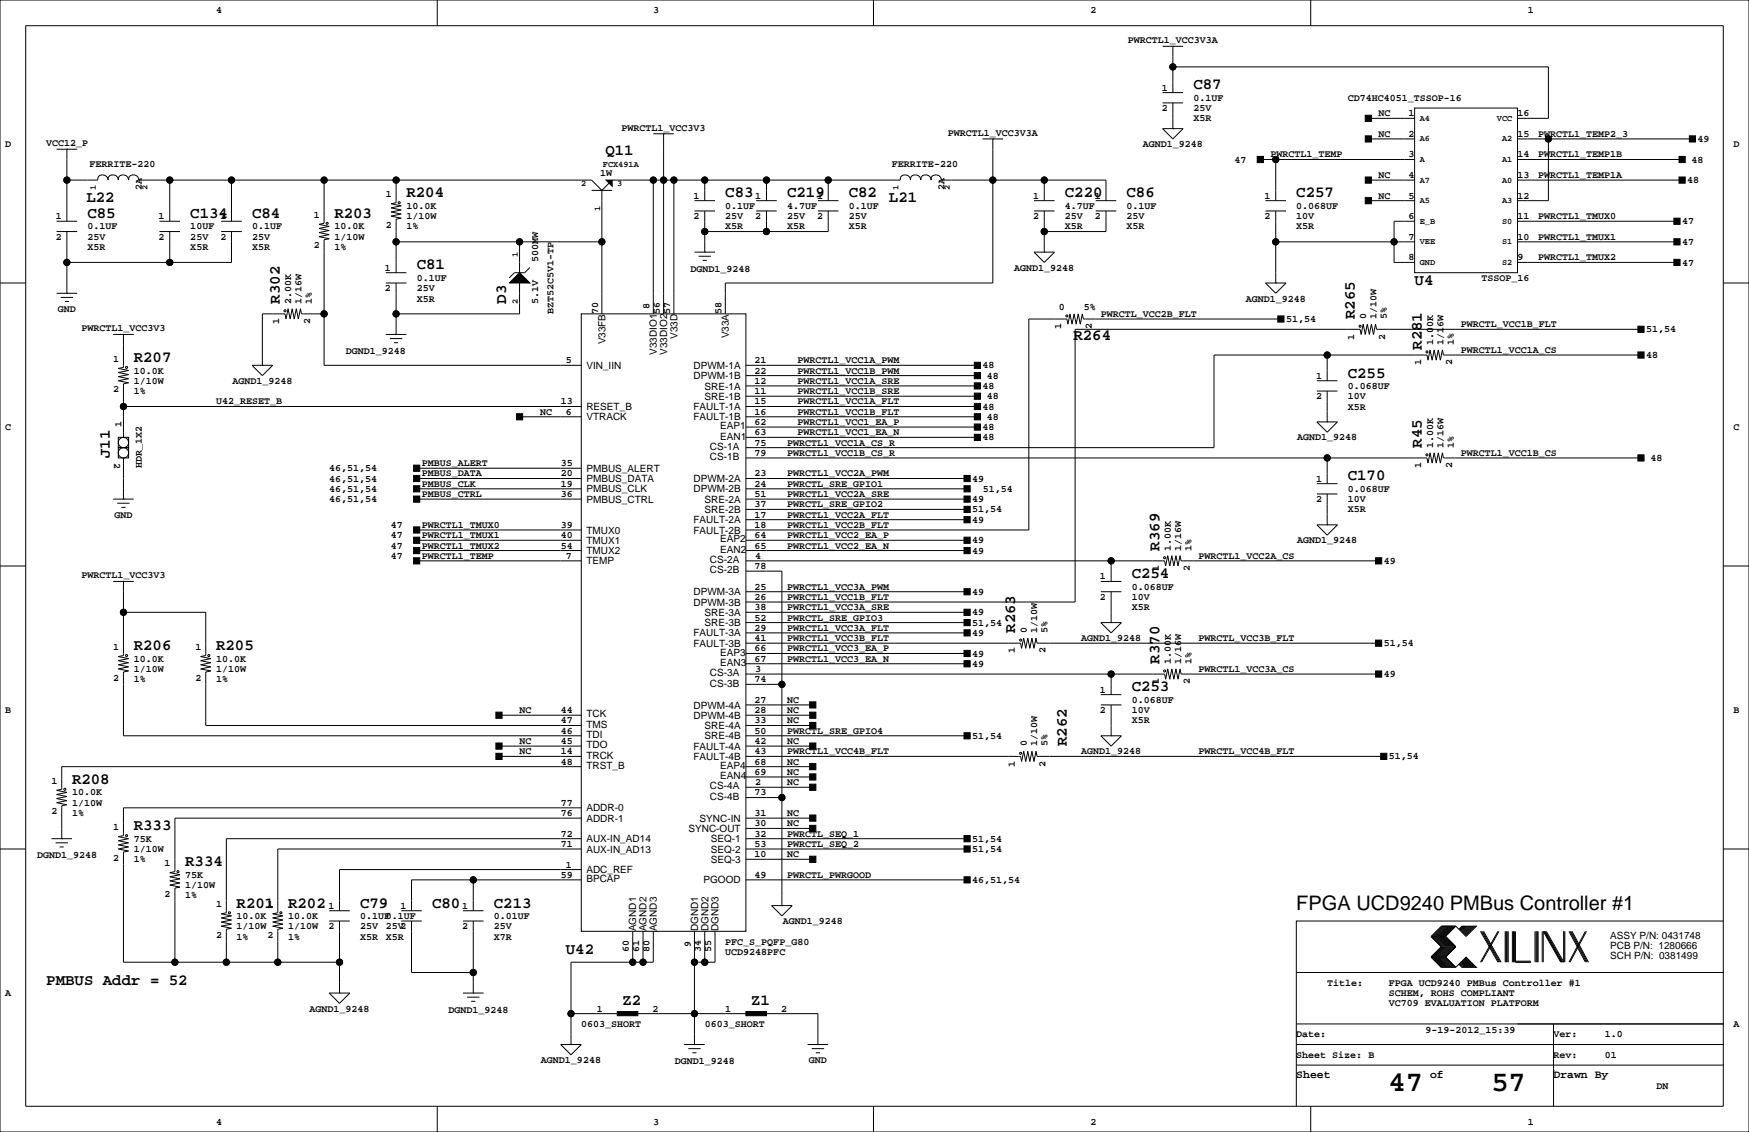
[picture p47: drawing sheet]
<svg xmlns="http://www.w3.org/2000/svg" width="432mm" height="279mm" viewBox="0 0 432 279" stroke-linecap="round" stroke-linejoin="round" font-family="sans-serif">
<defs><g id="words">
<g font-size="7.1">
<text x="342.8" y="269.3">47</text>
<text x="368.2" y="269.3">57</text>
</g>
<text font-size="4.9" x="320" y="224.6">FPGA UCD9240 PMBus Controller #1</text>
<g font-size="3.9">
<text x="294.6" y="22.1">C87</text>
<text x="149.5" y="38.4">Q11</text>
<text x="21.3" y="49.8">L22</text>
<text x="21.6" y="53.8">C85</text>
<text x="47" y="53.8">C134</text>
<text x="62.2" y="53.8">C84</text>
<text x="82.5" y="53.8">R203</text>
<text x="100.3" y="48.7">R204</text>
<text x="179.1" y="48.7">C83</text>
<text x="194.3" y="48.7">C219</text>
<text x="209.5" y="48.7">C82</text>
<text x="219.5" y="49.8">L21</text>
<text x="262.9" y="48.7">C220</text>
<text x="278.1" y="48.7">C86</text>
<text x="320" y="48.7">C257</text>
<text x="102.9" y="66.5">C81</text>
<text x="349.3" y="70.3">U4</text>
<text x="69.1" y="74.9" transform="rotate(-90 69.1 74.9)">R302</text>
<text x="124.9" y="74.9" transform="rotate(-90 124.9 74.9)">D3</text>
<text x="265" y="83.8">R264</text>
<text x="334.5" y="78.7" transform="rotate(-90 334.5 78.7)">R265</text>
<text x="33" y="89.4">R207</text>
<text x="351" y="86.4" transform="rotate(-90 351 86.4)">R281</text>
<text x="332.7" y="93.2">C255</text>
<text x="27.1" y="113" transform="rotate(-90 27.1 113)">J11</text>
<text x="351" y="110.5" transform="rotate(-90 351 110.5)">R45</text>
<text x="332.7" y="118.6">C170</text>
<text x="286.2" y="135.9" transform="rotate(-90 286.2 135.9)">R369</text>
<text x="279.4" y="142.7">C254</text>
<text x="33" y="160.5">R206</text>
<text x="53.3" y="160.5">R205</text>
<text x="250.7" y="156.2" transform="rotate(-90 250.7 156.2)">R263</text>
<text x="286.2" y="163.8" transform="rotate(-90 286.2 163.8)">R370</text>
<text x="279.4" y="170.7">C253</text>
<text x="263.4" y="184.1" transform="rotate(-90 263.4 184.1)">R262</text>
<text x="17.8" y="193.5">R208</text>
<text x="33" y="204.9">R333</text>
<text x="45.7" y="213.8">R334</text>
<text x="58.4" y="224">R201</text>
<text x="71.1" y="224">R202</text>
<text x="88.9" y="224">C79</text>
<text x="106.7" y="224">C80</text>
<text x="121.9" y="224">C213</text>
<text x="139.7" y="235.4">U42</text>
<text x="11.4" y="243">PMBUS Addr = 52</text>
<text x="153.7" y="248.1">Z2</text>
<text x="185.4" y="248.1">Z1</text>
</g>
<g font-size="2.8">
<text x="320" y="266.1">Sheet</text>
<text x="353.1" y="266.1">of</text>
<text x="383.5" y="266.1">Drawn By</text>
</g>
<g font-size="2.5">
<text x="53.3" y="3.3">4</text>
<text x="161.3" y="3.3">3</text>
<text x="269.2" y="3.3">2</text>
<text x="377.2" y="3.3">1</text>
<text x="278.4" y="10.7">PWRCTL1_VCC3V3A</text>
<text x="286.8" y="22.4">1</text>
<text x="286.8" y="27.4">2</text>
<text x="294.6" y="24.9">0.1UF</text>
<text x="294.6" y="27.4">25V</text>
<text x="294.6" y="30">X5R</text>
<text x="332.7" y="24.9">CD74HC4051_TSSOP-16</text>
<text x="340.4" y="28.7">NC</text>
<text x="347.8" y="28.7">1</text>
<text x="374.6" y="28.7">16</text>
<text x="153.5" y="32.3">PWRCTL1_VCC3V3</text>
<text x="234" y="33.5">PWRCTL1_VCC3V3A</text>
<text x="340.4" y="33.8">NC</text>
<text x="347.8" y="33.8">2</text>
<text x="374.6" y="33.8">15</text>
<text x="379.7" y="33.8">PWRCTL1_TEMP2_3</text>
<text x="419.1" y="35.1">49</text>
<text x="1.3" y="36.3">D</text>
<text x="11.4" y="36.1">VCC12_P</text>
<text x="22.1" y="41.2">FERRITE-220</text>
<text x="220.2" y="41.2">FERRITE-220</text>
<text x="282.2" y="36.3">AGND1_9248</text>
<text x="304.8" y="40.1">47</text>
<text x="313.7" y="38.9">PWRCTL1_TEMP</text>
<text x="347.8" y="38.9">3</text>
<text x="374.6" y="38.9">14</text>
<text x="379.7" y="38.9">PWRCTL1_TEMP1B</text>
<text x="417.6" y="40.1">48</text>
<text x="428" y="36.3">D</text>
<text x="35.1" y="47" transform="rotate(-90 35.1 47)">2A</text>
<text x="148.2" y="43.5">1W</text>
<text x="233.2" y="47" transform="rotate(-90 233.2 47)">2A</text>
<text x="340.4" y="43.9">NC</text>
<text x="347.8" y="43.9">4</text>
<text x="374.6" y="43.9">13</text>
<text x="379.7" y="43.9">PWRCTL1_TEMP1A</text>
<text x="416.6" y="45.2">48</text>
<text x="77.5" y="53.7">1</text>
<text x="95.2" y="48.6">1</text>
<text x="100.3" y="51.6">10.0K</text>
<text x="171.2" y="49">1</text>
<text x="179.1" y="51.6">0.1UF</text>
<text x="186.5" y="49">1</text>
<text x="194.3" y="51.6">4.7UF</text>
<text x="201.7" y="49">1</text>
<text x="209.5" y="51.6">0.1UF</text>
<text x="255.1" y="49">1</text>
<text x="262.9" y="51.6">4.7UF</text>
<text x="270.3" y="49">1</text>
<text x="278.1" y="51.6">0.1UF</text>
<text x="312.2" y="49">1</text>
<text x="320" y="51.6">0.068UF</text>
<text x="340.4" y="49">NC</text>
<text x="347.8" y="49">5</text>
<text x="374.6" y="49">12</text>
<text x="13.8" y="59.2">2</text>
<text x="13.8" y="54.1">1</text>
<text x="21.6" y="59.2">25V</text>
<text x="21.6" y="56.6">0.1UF</text>
<text x="39.2" y="59.2">2</text>
<text x="39.2" y="54.1">1</text>
<text x="47" y="59.2">25V</text>
<text x="47" y="56.6">10UF</text>
<text x="54.4" y="54.1">1</text>
<text x="54.4" y="59.2">2</text>
<text x="62.2" y="56.6">0.1UF</text>
<text x="62.2" y="59.2">25V</text>
<text x="82.5" y="59.2">1/10W</text>
<text x="82.5" y="56.6">10.0K</text>
<text x="95.2" y="56.2">2</text>
<text x="100.3" y="54.1">1/10W</text>
<text x="100.3" y="56.6">1%</text>
<text x="171.2" y="54.1">2</text>
<text x="179.1" y="54.1">25V</text>
<text x="179.1" y="56.6">X5R</text>
<text x="186.5" y="54.1">2</text>
<text x="194.3" y="56.6">X5R</text>
<text x="194.3" y="54.1">25V</text>
<text x="201.7" y="54.1">2</text>
<text x="209.5" y="56.6">X5R</text>
<text x="209.5" y="54.1">25V</text>
<text x="255.1" y="54.1">2</text>
<text x="262.9" y="54.1">25V</text>
<text x="262.9" y="56.6">X5R</text>
<text x="270.3" y="54.1">2</text>
<text x="278.1" y="54.1">25V</text>
<text x="278.1" y="56.6">X5R</text>
<text x="312.2" y="54.1">2</text>
<text x="320" y="56.6">X5R</text>
<text x="320" y="54.1">10V</text>
<text x="347.8" y="54.1">6</text>
<text x="347.8" y="59.2">7</text>
<text x="374.6" y="59.2">10</text>
<text x="374.6" y="54.1">11</text>
<text x="379.7" y="54.1">PWRCTL1_TMUX0</text>
<text x="379.7" y="59.2">PWRCTL1_TMUX1</text>
<text x="415.3" y="55.4">47</text>
<text x="21.6" y="61.7">X5R</text>
<text x="47" y="61.7">X5R</text>
<text x="62.2" y="61.7">X5R</text>
<text x="77.5" y="61.3">2</text>
<text x="82.5" y="61.7">1%</text>
<text x="132.8" y="64.8" transform="rotate(-90 132.8 64.8)">500MW</text>
<text x="347.8" y="64.3">8</text>
<text x="374.6" y="64.3">9</text>
<text x="379.7" y="64.3">PWRCTL1_TMUX2</text>
<text x="415.3" y="65.5">47</text>
<text x="415.3" y="60.5">47</text>
<text x="95" y="71.9">2</text>
<text x="95" y="66.8">1</text>
<text x="102.9" y="71.9">25V</text>
<text x="102.9" y="69.3">0.1UF</text>
<text x="170.4" y="67.1">DGND1_9248</text>
<text x="250.4" y="66.8">AGND1_9248</text>
<text x="365.8" y="69.3">TSSOP_16</text>
<text x="14.3" y="77">GND</text>
<text x="71.9" y="74.9" transform="rotate(-90 71.9 74.9)">2.00K</text>
<text x="74.4" y="74.9" transform="rotate(-90 74.4 74.9)">1/16W</text>
<text x="77" y="74.9" transform="rotate(-90 77 74.9)">1%</text>
<text x="102.9" y="74.4">X5R</text>
<text x="132.8" y="74.9" transform="rotate(-90 132.8 74.9)">5.1V</text>
<text x="136.7" y="77.5" transform="rotate(-90 136.7 77.5)">BZT52C5V1-TP</text>
<text x="147.7" y="77.5" transform="rotate(-90 147.7 77.5)">70</text>
<text x="160.4" y="76.2" transform="rotate(-90 160.4 76.2)">8</text>
<text x="162.9" y="77.5" transform="rotate(-90 162.9 77.5)">56</text>
<text x="165.4" y="77.5" transform="rotate(-90 165.4 77.5)">57</text>
<text x="178.1" y="77.5" transform="rotate(-90 178.1 77.5)">58</text>
<text x="261.4" y="76.5">0</text>
<text x="267.5" y="76.5">5%</text>
<text x="307.6" y="74.4">AGND1_9248</text>
<text x="20.1" y="81.8">PWRCTL1_VCC3V3</text>
<text x="68.9" y="80" transform="rotate(-90 68.9 80)">1</text>
<text x="76.5" y="80" transform="rotate(-90 76.5 80)">2</text>
<text x="167.3" y="83.6" transform="rotate(-90 167.3 83.6)">V33D</text>
<text x="180" y="83.5" transform="rotate(-90 180 83.5)">V33A</text>
<text x="262" y="81.3" transform="rotate(-90 262 81.3)">1</text>
<text x="269.6" y="81.3" transform="rotate(-90 269.6 81.3)">2</text>
<text x="271.8" y="78.2">PWRCTL_VCC2B_FLT</text>
<text x="317.5" y="79.5">51,54</text>
<text x="334.4" y="83.8" transform="rotate(-90 334.4 83.8)">1</text>
<text x="337.3" y="78.7" transform="rotate(-90 337.3 78.7)">0</text>
<text x="339.9" y="78.7" transform="rotate(-90 339.9 78.7)">1/10W</text>
<text x="342" y="83.8" transform="rotate(-90 342 83.8)">2</text>
<text x="342.4" y="78.7" transform="rotate(-90 342.4 78.7)">5%</text>
<text x="360.7" y="80.8">PWRCTL_VCC1B_FLT</text>
<text x="406.4" y="82">51,54</text>
<text x="27.9" y="89.2">1</text>
<text x="85.3" y="87.4">DGND1_9248</text>
<text x="139.7" y="89.7">5</text>
<text x="149.5" y="85" transform="rotate(-90 149.5 85)">V33FB</text>
<text x="162.2" y="87.6" transform="rotate(-90 162.2 87.6)">V33DIO1</text>
<text x="164.7" y="87.6" transform="rotate(-90 164.7 87.6)">V33DIO2</text>
<text x="186.3" y="89.7">21</text>
<text x="196.8" y="89.7">PWRCTL1_VCC1A_PWM</text>
<text x="353.8" y="85.1" transform="rotate(-90 353.8 85.1)">1.00K</text>
<text x="356.4" y="85.1" transform="rotate(-90 356.4 85.1)">1/16W</text>
<text x="358.9" y="85.1" transform="rotate(-90 358.9 85.1)">1%</text>
<text x="360.7" y="87.1">PWRCTL1_VCC1A_CS</text>
<text x="406.4" y="88.4">48</text>
<text x="33" y="92.2">10.0K</text>
<text x="33" y="94.7">1/10W</text>
<text x="57.4" y="94.7">AGND1_9248</text>
<text x="144.8" y="91.1">VIN_IIN</text>
<text x="171.2" y="91.1">DPWM-1A</text>
<text x="171.2" y="93.6">DPWM-1B</text>
<text x="186.3" y="92.2">22</text>
<text x="186.3" y="94.7">12</text>
<text x="196.8" y="94.7">PWRCTL1_VCC1A_SRE</text>
<text x="196.8" y="92.2">PWRCTL1_VCC1B_PWM</text>
<text x="242.6" y="90.9">48</text>
<text x="243.6" y="93.5">48</text>
<text x="324.9" y="93.5">1</text>
<text x="350.9" y="90.2" transform="rotate(-90 350.9 90.2)">1</text>
<text x="358.5" y="90.2" transform="rotate(-90 358.5 90.2)">2</text>
<text x="27.9" y="96.9">2</text>
<text x="33" y="97.3">1%</text>
<text x="53.3" y="99.8">U42_RESET_B</text>
<text x="138.4" y="99.8">13</text>
<text x="144.8" y="101.2">RESET_B</text>
<text x="171.2" y="101.2">FAULT-1A</text>
<text x="174" y="96.1">SRE-1A</text>
<text x="174" y="98.7">SRE-1B</text>
<text x="186.3" y="99.8">15</text>
<text x="186.3" y="97.3">11</text>
<text x="196.8" y="99.8">PWRCTL1_VCC1A_FLT</text>
<text x="196.8" y="97.3">PWRCTL1_VCC1B_SRE</text>
<text x="242.6" y="101.1">48</text>
<text x="242.6" y="96">48</text>
<text x="243.6" y="98.6">48</text>
<text x="324.9" y="98.6">2</text>
<text x="332.7" y="96">0.068UF</text>
<text x="332.7" y="98.6">10V</text>
<text x="332.7" y="101.1">X5R</text>
<text x="1.3" y="106.2">C</text>
<text x="30" y="105.4" transform="rotate(-90 30 105.4)">1</text>
<text x="133.3" y="102.4">NC</text>
<text x="139.7" y="102.4">6</text>
<text x="144.8" y="103.8">VTRACK</text>
<text x="171.2" y="103.8">FAULT-1B</text>
<text x="177.8" y="105.9">EAP1</text>
<text x="186.3" y="107.4">63</text>
<text x="186.3" y="104.9">62</text>
<text x="186.3" y="102.4">16</text>
<text x="196.8" y="104.9">PWRCTL1_VCC1_EA_P</text>
<text x="196.8" y="107.4">PWRCTL1_VCC1_EA_N</text>
<text x="196.8" y="102.4">PWRCTL1_VCC1B_FLT</text>
<text x="242.6" y="106.2">48</text>
<text x="243.6" y="103.6">48</text>
<text x="428" y="106.2">C</text>
<text x="175.3" y="111">CS-1A</text>
<text x="175.3" y="113.6">CS-1B</text>
<text x="177.8" y="108.5">EAN1</text>
<text x="186.3" y="110">75</text>
<text x="186.3" y="112.5">79</text>
<text x="194.3" y="112.5">PWRCTL1_VCC1B_CS_R</text>
<text x="194.3" y="110">PWRCTL1_VCC1A_CS_R</text>
<text x="242.6" y="108.7">48</text>
<text x="320.3" y="108.7">AGND1_9248</text>
<text x="353.8" y="110.5" transform="rotate(-90 353.8 110.5)">1.00K</text>
<text x="356.4" y="110.5" transform="rotate(-90 356.4 110.5)">1/16W</text>
<text x="358.9" y="110.5" transform="rotate(-90 358.9 110.5)">1%</text>
<text x="360.7" y="112.5">PWRCTL1_VCC1B_CS</text>
<text x="407.5" y="113.8">48</text>
<text x="28.2" y="114.3" transform="rotate(90 28.2 114.3)">2</text>
<text x="35.1" y="115.6" transform="rotate(-90 35.1 115.6)">HDR_1X2</text>
<text x="81.3" y="118.9">46,51,54</text>
<text x="81.3" y="116.3">46,51,54</text>
<text x="104.1" y="117.6">PMBUS_DATA</text>
<text x="104.1" y="115.1">PMBUS_ALERT</text>
<text x="138.4" y="115.1">35</text>
<text x="138.4" y="117.6">20</text>
<text x="144.8" y="119">PMBUS_DATA</text>
<text x="144.8" y="116.5">PMBUS_ALERT</text>
<text x="171.2" y="119">DPWM-2A</text>
<text x="186.3" y="117.6">23</text>
<text x="194.3" y="117.6">PWRCTL1_VCC2A_PWM</text>
<text x="240" y="118.9">49</text>
<text x="324.9" y="118.9">1</text>
<text x="350.9" y="115.6" transform="rotate(-90 350.9 115.6)">1</text>
<text x="358.5" y="115.6" transform="rotate(-90 358.5 115.6)">2</text>
<text x="81.3" y="124">46,51,54</text>
<text x="81.3" y="121.4">46,51,54</text>
<text x="104.1" y="122.7">PMBUS_CTRL</text>
<text x="104.1" y="120.1">PMBUS_CLK</text>
<text x="138.4" y="120.1">19</text>
<text x="138.4" y="122.7">36</text>
<text x="144.8" y="124.1">PMBUS_CTRL</text>
<text x="144.8" y="121.5">PMBUS_CLK</text>
<text x="171.2" y="121.5">DPWM-2B</text>
<text x="174" y="124.1">SRE-2A</text>
<text x="186.3" y="120.1">24</text>
<text x="186.3" y="122.7">51</text>
<text x="186.3" y="125.2">37</text>
<text x="194.3" y="120.1">PWRCTL_SRE_GPIO1</text>
<text x="194.3" y="122.7">PWRCTL1_VCC2A_SRE</text>
<text x="194.3" y="125.2">PWRCTL_SRE_GPIO2</text>
<text x="240" y="124">49</text>
<text x="242.7" y="121.4">51,54</text>
<text x="324.9" y="124">2</text>
<text x="332.7" y="121.4">0.068UF</text>
<text x="332.7" y="124">10V</text>
<text x="28.3" y="127.8">GND</text>
<text x="96.5" y="130.3">47</text>
<text x="104.1" y="130.3">PWRCTL1_TMUX0</text>
<text x="138.4" y="130.3">39</text>
<text x="144.8" y="131.7">TMUX0</text>
<text x="171.2" y="129.2">FAULT-2A</text>
<text x="171.2" y="131.7">FAULT-2B</text>
<text x="174" y="126.6">SRE-2B</text>
<text x="186.3" y="127.8">17</text>
<text x="186.3" y="130.3">18</text>
<text x="194.3" y="130.3">PWRCTL1_VCC2B_FLT</text>
<text x="194.3" y="127.8">PWRCTL1_VCC2A_FLT</text>
<text x="240" y="129">49</text>
<text x="240" y="126.5">51,54</text>
<text x="332.7" y="126.5">X5R</text>
<text x="96.5" y="135.4">47</text>
<text x="96.5" y="132.8">47</text>
<text x="96.5" y="137.9">47</text>
<text x="104.1" y="135.4">PWRCTL1_TMUX2</text>
<text x="104.1" y="132.8">PWRCTL1_TMUX1</text>
<text x="104.1" y="137.9">PWRCTL1_TEMP</text>
<text x="138.4" y="132.8">40</text>
<text x="138.4" y="135.4">54</text>
<text x="139.7" y="137.9">7</text>
<text x="144.8" y="134.2">TMUX1</text>
<text x="144.8" y="136.8">TMUX2</text>
<text x="177.8" y="136.4">EAN2</text>
<text x="177.8" y="133.9">EAP2</text>
<text x="186.3" y="135.4">65</text>
<text x="186.3" y="132.8">64</text>
<text x="186.5" y="137.9">4</text>
<text x="194.3" y="132.8">PWRCTL1_VCC2_EA_P</text>
<text x="194.3" y="135.4">PWRCTL1_VCC2_EA_N</text>
<text x="240" y="134.1">49</text>
<text x="240" y="136.7">49</text>
<text x="289.1" y="135.9" transform="rotate(-90 289.1 135.9)">1.00K</text>
<text x="291.6" y="135.9" transform="rotate(-90 291.6 135.9)">1/16W</text>
<text x="294.1" y="135.9" transform="rotate(-90 294.1 135.9)">1%</text>
<text x="295.9" y="137.9">PWRCTL1_VCC2A_CS</text>
<text x="320.3" y="134.1">AGND1_9248</text>
<text x="20.1" y="142.8">PWRCTL1_VCC3V3</text>
<text x="144.8" y="139.3">TEMP</text>
<text x="175.3" y="139">CS-2A</text>
<text x="175.3" y="141.5">CS-2B</text>
<text x="186.3" y="140.5">78</text>
<text x="271.6" y="143">1</text>
<text x="286.1" y="141" transform="rotate(-90 286.1 141)">1</text>
<text x="293.7" y="141" transform="rotate(-90 293.7 141)">2</text>
<text x="341.6" y="139.2">49</text>
<text x="171.2" y="146.9">DPWM-3A</text>
<text x="171.2" y="149.5">DPWM-3B</text>
<text x="186.3" y="145.5">25</text>
<text x="186.3" y="148.1">26</text>
<text x="194.3" y="148.1">PWRCTL1_VCC1B_FLT</text>
<text x="194.3" y="145.5">PWRCTL1_VCC3A_PWM</text>
<text x="240" y="146.8">49</text>
<text x="271.6" y="148.1">2</text>
<text x="279.4" y="145.5">0.068UF</text>
<text x="279.4" y="148.1">10V</text>
<text x="174" y="152">SRE-3A</text>
<text x="174" y="154.6">SRE-3B</text>
<text x="186.3" y="155.7">29</text>
<text x="186.3" y="150.6">38</text>
<text x="186.3" y="153.2">52</text>
<text x="194.3" y="155.7">PWRCTL1_VCC3A_FLT</text>
<text x="194.3" y="150.6">PWRCTL1_VCC3A_SRE</text>
<text x="194.3" y="153.2">PWRCTL_SRE_GPIO3</text>
<text x="240" y="151.9">49</text>
<text x="240" y="154.4">51,54</text>
<text x="279.4" y="150.6">X5R</text>
<text x="27.9" y="160.4">1</text>
<text x="48.3" y="160.4">1</text>
<text x="171.2" y="157.1">FAULT-3A</text>
<text x="171.2" y="159.6">FAULT-3B</text>
<text x="177.8" y="161.8">EAP3</text>
<text x="186.3" y="160.8">66</text>
<text x="186.3" y="158.2">41</text>
<text x="194.3" y="158.2">PWRCTL1_VCC3B_FLT</text>
<text x="194.3" y="160.8">PWRCTL1_VCC3_EA_P</text>
<text x="240" y="157">49</text>
<text x="250.5" y="161.3" transform="rotate(-90 250.5 161.3)">1</text>
<text x="253.5" y="156.2" transform="rotate(-90 253.5 156.2)">0</text>
<text x="256" y="156.2" transform="rotate(-90 256 156.2)">1/10W</text>
<text x="258.2" y="161.3" transform="rotate(-90 258.2 161.3)">2</text>
<text x="258.6" y="156.2" transform="rotate(-90 258.6 156.2)">5%</text>
<text x="266.9" y="158.2">AGND1_9248</text>
<text x="295.9" y="158.2">PWRCTL_VCC3B_FLT</text>
<text x="341.6" y="159.5">51,54</text>
<text x="27.9" y="168">2</text>
<text x="33" y="165.9">1/10W</text>
<text x="33" y="163.3">10.0K</text>
<text x="48.3" y="168">2</text>
<text x="53.3" y="163.3">10.0K</text>
<text x="53.3" y="165.9">1/10W</text>
<text x="175.3" y="166.9">CS-3A</text>
<text x="177.8" y="164.4">EAN3</text>
<text x="186.3" y="163.3">67</text>
<text x="186.5" y="165.9">3</text>
<text x="194.3" y="163.3">PWRCTL1_VCC3_EA_N</text>
<text x="240" y="162.1">49</text>
<text x="240" y="164.6">49</text>
<text x="289.1" y="163.8" transform="rotate(-90 289.1 163.8)">1.00K</text>
<text x="291.6" y="163.8" transform="rotate(-90 291.6 163.8)">1/16W</text>
<text x="294.1" y="163.8" transform="rotate(-90 294.1 163.8)">1%</text>
<text x="295.9" y="165.9">PWRCTL1_VCC3A_CS</text>
<text x="341.6" y="167.1">49</text>
<text x="33" y="168.4">1%</text>
<text x="53.3" y="168.4">1%</text>
<text x="175.3" y="169.4">CS-3B</text>
<text x="186.3" y="168.4">74</text>
<text x="186.3" y="173.5">27</text>
<text x="194.3" y="173.5">NC</text>
<text x="271.6" y="170.9">1</text>
<text x="279.4" y="173.5">0.068UF</text>
<text x="286.1" y="168.9" transform="rotate(-90 286.1 168.9)">1</text>
<text x="293.7" y="168.9" transform="rotate(-90 293.7 168.9)">2</text>
<text x="1.3" y="176">B</text>
<text x="128.3" y="176">NC</text>
<text x="138.4" y="176">44</text>
<text x="138.4" y="178.6">47</text>
<text x="144.8" y="177.1">TCK</text>
<text x="144.8" y="179.6">TMS</text>
<text x="171.2" y="174.9">DPWM-4A</text>
<text x="171.2" y="177.4">DPWM-4B</text>
<text x="174" y="180">SRE-4A</text>
<text x="186.3" y="176">28</text>
<text x="186.3" y="178.6">33</text>
<text x="194.3" y="178.6">NC</text>
<text x="194.3" y="176">NC</text>
<text x="271.6" y="176">2</text>
<text x="279.4" y="176">10V</text>
<text x="279.4" y="178.6">X5R</text>
<text x="428" y="176">B</text>
<text x="128.3" y="183.6">NC</text>
<text x="138.4" y="181.1">46</text>
<text x="138.4" y="183.6">45</text>
<text x="144.8" y="182.1">TDI</text>
<text x="144.8" y="184.7">TDO</text>
<text x="171.2" y="185">FAULT-4A</text>
<text x="174" y="182.5">SRE-4B</text>
<text x="186.3" y="183.6">42</text>
<text x="186.3" y="181.1">50</text>
<text x="194.3" y="181.1">PWRCTL_SRE_GPIO4</text>
<text x="194.3" y="183.6">NC</text>
<text x="240" y="182.4">51,54</text>
<text x="253.5" y="184.1" transform="rotate(-90 253.5 184.1)">0</text>
<text x="256" y="184.1" transform="rotate(-90 256 184.1)">1/10W</text>
<text x="258.6" y="184.1" transform="rotate(-90 258.6 184.1)">5%</text>
<text x="128.3" y="186.2">NC</text>
<text x="138.4" y="188.7">48</text>
<text x="138.4" y="186.2">14</text>
<text x="144.8" y="189.8">TRST_B</text>
<text x="144.8" y="187.2">TRCK</text>
<text x="171.2" y="187.6">FAULT-4B</text>
<text x="177.8" y="189.8">EAP4</text>
<text x="186.3" y="191.3">69</text>
<text x="186.3" y="188.7">68</text>
<text x="186.3" y="186.2">43</text>
<text x="194.3" y="188.7">NC</text>
<text x="194.3" y="186.2">PWRCTL1_VCC4B_FLT</text>
<text x="194.3" y="191.3">NC</text>
<text x="250.5" y="189.2" transform="rotate(-90 250.5 189.2)">1</text>
<text x="258.2" y="189.2" transform="rotate(-90 258.2 189.2)">2</text>
<text x="266.9" y="186.2">AGND1_9248</text>
<text x="295.9" y="186.2">PWRCTL_VCC4B_FLT</text>
<text x="342.9" y="187.5">51,54</text>
<text x="12.7" y="193.4">1</text>
<text x="17.8" y="196.3">10.0K</text>
<text x="175.3" y="194.8">CS-4A</text>
<text x="175.3" y="197.4">CS-4B</text>
<text x="177.8" y="192.3">EAN4</text>
<text x="186.3" y="196.3">73</text>
<text x="186.5" y="193.8">2</text>
<text x="194.3" y="193.8">NC</text>
<text x="12.7" y="201">2</text>
<text x="17.8" y="198.9">1/10W</text>
<text x="17.8" y="201.4">1%</text>
<text x="138.4" y="198.9">77</text>
<text x="138.4" y="201.4">76</text>
<text x="144.8" y="200.3">ADDR-0</text>
<text x="144.8" y="202.8">ADDR-1</text>
<text x="172.7" y="202.8">SYNC-IN</text>
<text x="186.3" y="201.4">31</text>
<text x="186.3" y="204">30</text>
<text x="194.3" y="201.4">NC</text>
<text x="194.3" y="204">NC</text>
<text x="27.9" y="204.8">1</text>
<text x="33" y="207.8">75K</text>
<text x="138.4" y="206.5">72</text>
<text x="138.4" y="209">71</text>
<text x="144.8" y="207.9">AUX-IN_AD14</text>
<text x="170" y="205.4">SYNC-OUT</text>
<text x="175.5" y="207.9">SEQ-1</text>
<text x="186.3" y="206.5">32</text>
<text x="186.3" y="209">53</text>
<text x="194.3" y="206.5">PWRCTL_SEQ_1</text>
<text x="194.3" y="209">PWRCTL_SEQ_2</text>
<text x="240" y="207.8">51,54</text>
<text x="9.1" y="211.8">DGND1_9248</text>
<text x="27.9" y="212.4">2</text>
<text x="33" y="210.3">1/10W</text>
<text x="33" y="212.9">1%</text>
<text x="40.6" y="213.7">1</text>
<text x="139.7" y="214.1">1</text>
<text x="144.8" y="215.5">ADC_REF</text>
<text x="144.8" y="210.4">AUX-IN_AD13</text>
<text x="175.5" y="210.4">SEQ-2</text>
<text x="175.5" y="213">SEQ-3</text>
<text x="186.3" y="211.6">10</text>
<text x="194.3" y="211.6">NC</text>
<text x="240" y="210.3">51,54</text>
<text x="40.6" y="221.3">2</text>
<text x="45.7" y="221.7">1%</text>
<text x="45.7" y="219.2">1/10W</text>
<text x="45.7" y="216.7">75K</text>
<text x="138.4" y="216.7">59</text>
<text x="144.8" y="217.7">BPCAP</text>
<text x="173.7" y="218.1">PGOOD</text>
<text x="186.3" y="216.7">49</text>
<text x="194.3" y="216.7">PWRCTL_PWRGOOD</text>
<text x="240" y="217.9">46,51,54</text>
<text x="53.3" y="223.9">1</text>
<text x="58.4" y="226.8">10.0K</text>
<text x="66" y="223.9">1</text>
<text x="71.1" y="226.8">10.0K</text>
<text x="81.1" y="224.3">1</text>
<text x="88.9" y="226.8">0.1UF0.1UF</text>
<text x="98.8" y="224.3">1</text>
<text x="114.1" y="224.3">1</text>
<text x="121.9" y="226.8">0.01UF</text>
<text x="53.3" y="231.5">2</text>
<text x="58.4" y="229.4">1/10W</text>
<text x="58.4" y="231.9">1%</text>
<text x="66" y="231.5">2</text>
<text x="71.1" y="231.9">1%</text>
<text x="71.1" y="229.4">1/10W</text>
<text x="81.1" y="229.4">2</text>
<text x="88.9" y="229.4">25V</text>
<text x="88.9" y="231.9">X5R</text>
<text x="95.2" y="231.9">X5R</text>
<text x="95.2" y="229.4">25V2</text>
<text x="114.1" y="229.4">2</text>
<text x="121.9" y="229.4">25V</text>
<text x="121.9" y="231.9">X7R</text>
<text x="157.1" y="229.9" transform="rotate(-90 157.1 229.9)">AGND1</text>
<text x="159.6" y="229.9" transform="rotate(-90 159.6 229.9)">AGND2</text>
<text x="162.2" y="229.9" transform="rotate(-90 162.2 229.9)">AGND3</text>
<text x="170.5" y="233.7" transform="rotate(-90 170.5 233.7)">9</text>
<text x="172.3" y="229.9" transform="rotate(-90 172.3 229.9)">DGND1</text>
<text x="174.9" y="229.9" transform="rotate(-90 174.9 229.9)">DGND2</text>
<text x="177.4" y="229.9" transform="rotate(-90 177.4 229.9)">DGND3</text>
<text x="179.1" y="233.2">PFC_S_PQFP_G80</text>
<text x="193.3" y="228.1">AGND1_9248</text>
<text x="397.5" y="231.7">ASSY P/N: 0431748</text>
<text x="155.3" y="234.9" transform="rotate(-90 155.3 234.9)">60</text>
<text x="157.8" y="234.9" transform="rotate(-90 157.8 234.9)">61</text>
<text x="160.4" y="234.9" transform="rotate(-90 160.4 234.9)">80</text>
<text x="173.1" y="234.9" transform="rotate(-90 173.1 234.9)">34</text>
<text x="175.6" y="234.9" transform="rotate(-90 175.6 234.9)">55</text>
<text x="179.1" y="235.7">UCD9248PFC</text>
<text x="397.5" y="236.8">SCH P/N: 0381499</text>
<text x="397.5" y="234.2">PCB P/N: 1280666</text>
<text x="1.3" y="245.9">A</text>
<text x="327.7" y="243.3">Title:</text>
<text x="342.9" y="243.3">FPGA UCD9240 PMBus Controller #1</text>
<text x="342.9" y="245.9">SCHEM, ROHS COMPLIANT</text>
<text x="76.4" y="249.7">AGND1_9248</text>
<text x="110.7" y="249.9">DGND1_9248</text>
<text x="147.3" y="249.7">1</text>
<text x="161.1" y="249.7">2</text>
<text x="179.1" y="249.7">1</text>
<text x="192.8" y="249.7">2</text>
<text x="342.9" y="248.4">VC709 EVALUATION PLATFORM</text>
<text x="143.5" y="253.5">0603_SHORT</text>
<text x="174" y="253.5">0603_SHORT</text>
<text x="320" y="256">Date:</text>
<text x="351.9" y="255">9-19-2012_15:39</text>
<text x="383.5" y="256">Ver:</text>
<text x="396.2" y="256">1.0</text>
<text x="428" y="253.5">A</text>
<text x="133.6" y="262.4">AGND1_9248</text>
<text x="166.6" y="262.6">DGND1_9248</text>
<text x="199.7" y="262.4">GND</text>
<text x="320" y="261.1">Sheet Size: B</text>
<text x="383.5" y="261.1">Rev:</text>
<text x="396.2" y="261.1">01</text>
<text x="408.9" y="268.7">DN</text>
<text x="53.3" y="277.6">4</text>
<text x="161.3" y="277.6">3</text>
<text x="269.2" y="277.6">2</text>
<text x="377.2" y="277.6">1</text>
</g>
<g font-size="2.1">
<text x="350.5" y="29.8">A4</text>
<text x="369.6" y="29.8">VCC</text>
<text x="350.5" y="34.9">A6</text>
<text x="370.8" y="34.9">A2</text>
<text x="148.8" y="41.3">FCX491A</text>
<text x="350.5" y="40">A</text>
<text x="370.8" y="40">A1</text>
<text x="23.7" y="47" transform="rotate(-90 23.7 47)">1</text>
<text x="36.4" y="47" transform="rotate(-90 36.4 47)">2</text>
<text x="143.5" y="45.8">2</text>
<text x="152.4" y="45.8">3</text>
<text x="221.8" y="47" transform="rotate(-90 221.8 47)">1</text>
<text x="234.5" y="47" transform="rotate(-90 234.5 47)">2</text>
<text x="350.5" y="45">A7</text>
<text x="370.8" y="45">A0</text>
<text x="148.2" y="52.1" transform="rotate(-90 148.2 52.1)">1</text>
<text x="350.5" y="50.1">A5</text>
<text x="370.8" y="50.1">A3</text>
<text x="350.5" y="55.2">E_B</text>
<text x="370.8" y="55.2">S0</text>
<text x="127.8" y="63.5" transform="rotate(-90 127.8 63.5)">1</text>
<text x="350.5" y="60.3">VEE</text>
<text x="350.5" y="65.4">GND</text>
<text x="370.8" y="65.4">S2</text>
<text x="370.8" y="60.3">S1</text>
<text x="127.8" y="74.9" transform="rotate(-90 127.8 74.9)">2</text>
</g>
</g></defs>
<g fill="none" stroke="#000" stroke-width=".25">
<path d="M0 0h431.8v279.4h-431.8zM6.3 6.4h419.1v266.6h-419.1zM107.9 0v6.4M215.6 0v6.4M287 11.4h5.1M289.6 11.4h.1M289.6 16.5h92.7v12.7h-7.7M289.6 11.4v11.5M323.6 0v6.4M14 36.8h5M16.5 36.8h.1M16.5 36.8v17.8"/>
<path d="M161.3 33h5.1M163.8 33h.1M163.8 33v44.5M242.6 34.3h5M245.1 34.3h.1M245.1 34.3v35.5h-66v7.7M287 31.8h5.1l-2.5 2.5zM287 25.4h5.1M287 22.9h5.1M289.6 31.8h.1M289.6 25.4v6.4M311.1 39.4h38.1"/>
<path d="M315 39.4v10.1M337.8 29.2h11.4M337.8 34.3h11.4M349.2 26.7h25.4v40.6h-25.4zM374.6 39.4h40.7M374.6 34.3h43.2M382.3 34.3v15.2h-7.7M14 54.6h5M14 57.2h5M16.5 57.2v15.2M25.4 43.2a1.02 1.02 0 0 0-1.2 1.2h-7.7M25.4 43.2a1.27 1.27 0 0 1 1.3 1.2"/>
<path d="M26.7 44.4a1.26 1.26 0 0 1 1.3-1.3 1.26 1.26 0 0 1 1.2 1.3M29.2 44.4a1.26 1.26 0 0 1 1.3-1.3 1.26 1.26 0 0 1 1.2 1.3M31.8 44.4a1.26 1.26 0 0 1 1.2-1.3 1.26 1.26 0 0 1 1.3 1.3h111.7l2.6 2.6M39.4 54.6h5M39.4 57.2h5M41.9 44.4v10.2M41.9 57.2v7.6M54.6 54.6h5.1M54.6 57.2h5.1M57.1 57.2v7.6h-40.6M57.1 44.4v10.2M80 44.4v10.7l-1.3 .3 2.6 .5-2.6 .5 2.6 .5-2.6 .5 2.6 .5-2.6 .5 2.6 .5-1.3 .3v31h63.5"/>
<path d="M97.8 59.7h50.8M97.8 44.4v5.6l-1.3 .3 2.6 .5-2.6 .5 2.6 .5-2.6 .5 2.6 .5-2.6 .5 2.6 .5-1.3 .3v13.2M128.3 59.7v7.6M146 47h5.1M148.6 47v30.5M150.4 45.2l-1.8 1.8M151.1 44.4h71.2a1.26 1.26 0 0 1 1.2-1.3 1.26 1.26 0 0 1 1.3 1.3M161.3 44.4v33.1M166.4 44.4v33.1M171.4 49.5h5.1M171.4 52.1h5.1M174 44.4v5.1"/>
<path d="M174 52.1v10.1M186.7 49.5h5.1M186.7 52.1h5.1M189.2 44.4v5.1M189.2 52.1v5.1M201.9 49.5h5.1M201.9 52.1h5.1M204.5 44.4v5.1M204.5 52.1v5.1h-30.5M226.1 43.2a1.02 1.02 0 0 0-1.3 1.2M226.1 43.2a1.27 1.27 0 0 1 1.2 1.2M227.4 44.4a1.26 1.26 0 0 1 1.2-1.3 1.26 1.26 0 0 1 1.3 1.3"/>
<path d="M229.9 44.4a1.26 1.26 0 0 1 1.3-1.3 1.26 1.26 0 0 1 1.2 1.3h40.6v5.1M255.3 49.5h5M255.3 52.1h5M257.8 44.4v5.1M257.8 52.1v10.1M270.5 49.5h5.1M270.5 52.1h5.1M273 52.1v5.1h-15.2M312.4 49.5h5.1M312.4 52.1h5.1M315 59.7h34.2M315 52.1v17.7"/>
<path d="M337.8 44.4h11.4M337.8 49.5h11.4M349.2 54.6h-5v10.2h5M374.6 44.4h40.7M374.6 59.7h39.4M374.6 54.6h39.4M0 69.8h6.3M14 72.4h5M15 73.4h3M16 74.4h1M16.5 72.4h.1M80 77.5h-5.6l-.2-1.3-.5 2.5-.5-2.5-.6 2.5-.5-2.5-.5 2.5-.5-2.5-.5 2.5-.2-1.2h-5.6v12.7"/>
<path d="M95.2 69.8h5.1M95.2 67.3h5.1M97.8 69.8v12.7M128.3 69.8v7.7h-30.5M130.8 66l-1.3 1.3h-2.5l-1.3 1.3M143.5 77.5h40.6v152.4h-40.6zM171.4 62.2h5.1M172.5 63.2h3M173.5 64.3h1M174 62.2h.1M255.3 62.2h5l-2.5 2.6zM257.8 62.2h.1"/>
<path d="M312.4 69.8h5.1l-2.5 2.6zM315 69.8h.1M316.2 78.7h-48.7l-.3-1.2-.5 2.5-.5-2.5-.5 2.5-.5-2.5-.5 2.5-.5-2.5-.5 2.5-.3-1.3h-9.4v52.1h-69.9M374.6 64.8h39.4M425.4 69.8h6.4M27.9 82.5h5.1M30.5 82.5h.1M30.5 82.5v8.2l-1.3 .2 2.5 .5-2.5 .5 2.5 .6-2.5 .5 2.5 .5-2.5 .5 2.5 .5-1.2 .2v13.2M62.2 90.2h5.1l-2.5 2.5zM64.8 90.2h.1M95.2 82.5h5.1M96.3 83.6h3"/>
<path d="M97.3 84.6h1M97.8 82.5h.1M184.1 92.7h57.2M184.1 97.8h57.2M184.1 90.2h57.2M184.1 95.2h57.2M325.1 96.5h5.1M325.1 94h5.1M327.7 87.6v6.4M327.7 96.5v7.6M405.1 81.3h-65.2l-.3-1.3-.5 2.5-.5-2.5-.5 2.5-.5-2.5-.5 2.5-.6-2.5-.5 2.5-.2-1.2h-70.4v67.3h-81.3M405.1 87.6h-48.7l-.3-1.2-.5 2.5-.5-2.5-.5 2.5-.5-2.5-.5 2.5-.5-2.5-.5 2.5-.3-1.3h-52.6v22.9h-115.6"/>
<path d="M29.2 110.5h2.5v2.5h-2.5zM29.2 107.9h2.5v2.6h-2.5zM30.5 113v10.2M30.5 100.3h113M102.9 118.1h40.6M102.9 115.6h40.6M128.3 102.9h15.2M184.1 113h168.2l.3 1.3 .5-2.5 .5 2.5 .5-2.5 .5 2.5 .5-2.5 .5 2.5 .5-2.5 .3 1.2h48.7M184.1 102.9h57.2M184.1 118.1h54.7M184.1 107.9h57.2M184.1 105.4h57.2"/>
<path d="M184.1 100.3h57.2M325.1 104.1h5.1l-2.5 2.6zM325.1 119.4h5.1M327.7 104.1h.1M327.7 113v6.4M0 139.7h6.3M27.9 123.2h5.1M29 124.2h3M30 125.2h1M30.5 123.2h.1M102.9 138.4h40.6M102.9 135.9h40.6"/>
<path d="M102.9 133.3h40.6M102.9 120.7h40.6M102.9 123.2h40.6M102.9 130.8h40.6M184.1 125.7h54.7M184.1 138.4h103.4l.3 1.3 .5-2.5 .5 2.5 .5-2.5 .5 2.5 .5-2.5 .5 2.5 .5-2.5 .3 1.2h48.8M184.1 135.9h54.7M184.1 133.3h54.7M184.1 128.3h54.7M184.1 120.7h54.7M184.1 123.2h54.7M274.3 138.4v5.1"/>
<path d="M325.1 121.9h5.1M325.1 129.5h5.1l-2.5 2.6zM327.7 129.5h.1M327.7 121.9v7.6M425.4 139.7h6.4M27.9 143.5h5.1M30.5 143.5h.1M30.5 151.1h20.3v10.7l-1.3 .3 2.6 .5-2.6 .5 2.6 .5-2.6 .5 2.6 .5-2.6 .5 2.6 .5-1.3 .3v13.2h92.7M30.5 143.5v18.3l-1.3 .3 2.5 .5-2.5 .5 2.5 .5-2.5 .5 2.5 .5-2.5 .5 2.5 .5-1.2 .3v15.7h113M184.1 141h8.9v82.5M184.1 153.7h54.7M184.1 146h54.7"/>
<path d="M184.1 151.1h54.7M184.1 158.8h67.9l.2 1.2 .5-2.5 .5 2.5 .5-2.5 .6 2.5 .5-2.5 .5 2.5 .5-2.5 .2 1.3h84.4M184.1 156.2h54.7M271.8 153.7h5.1l-2.6 2.5zM271.8 146h5.1M271.8 143.5h5.1M274.3 153.7h.1M274.3 146v7.7M123.2 176.5h20.3M184.1 176.5h16.6M184.1 168.9h8.9M184.1 179.1h16.6"/>
<path d="M184.1 163.8h54.7M184.1 161.3h54.7M184.1 174h16.6M184.1 166.4h103.4l.3 1.2 .5-2.5 .5 2.5 .5-2.5 .5 2.5 .5-2.5 .5 2.5 .5-2.5 .3 1.3h48.8M271.8 174h5.1M271.8 171.4h5.1M274.3 166.4v5M274.3 174v7.6M123.2 184.1h20.3M123.2 186.7h20.3M143.5 189.2h-128.3v5.6l-1.2 .3 2.5 .5-2.5 .5 2.5 .5-2.5 .5 2.5 .5-2.5 .5 2.5 .5-1.3 .3v8.1M143.5 199.4h-113v6.8l-1.3 .3 2.5 .5-2.5 .5 2.5 .5-2.5 .5 2.5 .5-2.5 .5 2.5 .6-1.2 .2v27.2h53.3"/>
<path d="M184.1 184.1h16.6M184.1 191.8h16.6M184.1 196.8h8.9M184.1 181.6h54.7M184.1 189.2h16.6M184.1 186.7h67.9l.2 1.3 .5-2.6 .5 2.6 .5-2.6 .6 2.6 .5-2.6 .5 2.6 .5-2.6 .2 1.3h85.6M184.1 194.3h16.6M271.8 181.6h5.1l-2.6 2.5zM274.3 181.6h.1M0 209.5h6.3M12.7 207h5.1M13.7 208h3.1"/>
<path d="M14.7 209h1M15.2 207h.1M116.8 217.2v7.6M143.5 201.9h-100.3v13.2l-1.3 .3 2.5 .5-2.5 .5 2.5 .5-2.5 .5 2.5 .5-2.5 .5 2.5 .5-1.2 .3v18.3M143.5 207h-87.6v18.3l-1.3 .3 2.5 .5-2.5 .5 2.5 .5-2.5 .5 2.5 .5-2.5 .5 2.5 .5-1.2 .3v8.1M143.5 209.5h-74.9v15.8l-1.3 .3 2.5 .5-2.5 .5 2.5 .5-2.5 .5 2.5 .5-2.5 .5 2.5 .5-1.2 .3v8.1M143.5 214.6h-59.7v10.2M143.5 217.2h-41.9v7.6M184.1 212.1h16.6M184.1 204.5h16.6M184.1 201.9h16.6M184.1 207h54.7"/>
<path d="M184.1 209.5h54.7M184.1 217.2h54.7M425.4 209.5h6.4M81.3 227.3h5.1M81.3 224.8h5.1M83.8 227.3v17.8M99.1 227.3h5M99.1 224.8h5M101.6 227.3v12.7h15.2M114.3 227.3h5.1M114.3 224.8h5.1M116.8 227.3v17.8"/>
<path d="M156.2 229.9v7.6M158.7 229.9v7.6M161.3 229.9v7.6h-20.3v20.3M171.4 229.9v27.9M174 229.9v7.6M176.5 229.9v7.6h-5.1M190.5 223.5h5.1l-2.6 2.6zM193 223.5h.1M353.3 236.2l2.6 2.6h3.5M353.3 231.1l2.6 2.6-2.6 2.5M353.3 236.2h3.6M353.3 231.1h3.6"/>
<path d="M356.1 228.6l-2.5 2.5 2.5 2.6-2.5 2.5 2.5 2.6M356.4 228.6l-2.6 2.5 2.6 2.6-2.6 2.5 2.6 2.6M356.6 228.6l-2.5 2.5 2.5 2.6-2.5 2.5 2.5 2.6M356.9 228.6l-2.6 2.5 2.6 2.6-2.6 2.5 2.6 2.6M356.9 231.1l2.5 2.6-2.5 2.5M356.9 236.2l2.5 2.6M357.1 228.6l-2.5 2.5 2.5 2.6-2.5 2.5 2.5 2.6M357.4 228.6l-2.6 2.5 2.6 2.6-2.6 2.5 2.6 2.6M357.6 228.6l-2.5 2.5 2.5 2.6-2.5 2.5 2.5 2.6M357.9 228.6l-2.6 2.5 2.6 2.6-2.6 2.5 2.6 2.6M358.1 228.6l-2.5 2.5 2.5 2.6-2.5 2.5 2.5 2.6M358.4 228.6l-2.5 2.5 2.5 2.6-2.5 2.5 2.5 2.6"/>
<path d="M358.6 228.6l-2.5 2.5 2.5 2.6-2.5 2.5 2.5 2.6M358.9 228.6l-2.5 2.5 2.5 2.6-2.5 2.5 2.5 2.6M359.2 228.6l-2.6 2.5 2.6 2.6-2.6 2.5 2.6 2.6M359.4 228.6l2.5 2.5 2.6-2.5h-3.6l-.7 .8M359.4 228.6h-3.5l-2.6 2.5M359.4 228.6l-2.5 2.5M360.2 238l.7 .8h3.6l-2.6-2.6-2.5 2.6M360.4 237.7l1 1.1M360.4 238l.8 .8M360.7 237.5l1.2 1.3M360.7 237.7l1 1.1M360.9 237.2l1.6 1.6"/>
<path d="M360.9 237.5l1.3 1.3M361.2 237l1.8 1.8M361.2 237.2l1.5 1.6M361.2 228.6l-.8 .8M361.4 236.7l2.1 2.1M361.4 237l1.8 1.8M361.4 228.6l-1 1M361.7 236.5l2.3 2.3M361.7 236.7l2 2.1M361.7 228.6l-1 1M361.9 236.5l2.3 2.3M361.9 228.6l-1.2 1.3"/>
<path d="M362.2 228.6l-1.3 1.3M362.5 228.6l-1.6 1.5M362.7 228.6l-1.5 1.5M363 228.6l-1.8 1.8M363.2 228.6l-1.8 1.8M363.5 228.6l-2.1 2M363.7 228.6l-2 2M364 228.6l-2.3 2.3M364.2 228.6l-2.3 2.3M365.5 229.9l4.3 7.6M365.8 229.9l4.3 7.6M366 229.9l4.3 7.6"/>
<path d="M366.3 229.9l4.3 7.6M369.8 229.9l-4.3 7.6M370.1 229.9l-4.3 7.6M371.6 229.9v7.6M371.9 229.9v7.6M372.1 229.9v7.6M372.4 229.9v7.6M373.4 229.9v7.6M373.6 229.9v7.6M373.9 229.9v7.6M374.1 229.9v7.6h3.9M374.1 237.2h3.9"/>
<path d="M379 229.9v7.6M379.2 229.9v7.6M379.5 229.9v7.6M379.7 229.9v7.6M380.7 229.9v7.6M381 237.5v-7.6l4.3 7.6M381.3 229.9l4.3 7.6M381.5 229.9l4.3 7.6M381.8 229.9l4.3 7.6v-7.6M386.3 229.9v7.6M387.3 229.9l4.1 7.6M387.6 229.9l4.1 7.6"/>
<path d="M387.9 229.9l4 7.6M388.1 229.9l4.1 7.6M391.4 229.9l-4.1 7.6M391.7 229.9l-4.1 7.6M425.4 227.3h-105.4v35.6M81.3 245.1h5.1l-2.6 2.5zM83.8 245.1h.1M114.3 245.1h5.1M115.3 246.1h3.1M116.3 247.1h1M116.8 245.1h.1M138.4 257.8h5.1l-2.5 2.5z"/>
<path d="M141 257.8h.1M141 250.2h11.4M157.5 250.2h26.6M168.9 257.8h5.1M169.9 258.8h3.1M170.9 259.8h1.1M171.4 257.8h.1M189.2 250.2h12.7v7.6M199.4 257.8h5.1M200.4 258.8h3.1M201.4 259.8h1M201.9 257.8h.1"/>
<path d="M320 240h105.4M320 257.8h105.4M320 252.7h105.4M383.5 252.7v20.3M107.9 273v6.4M215.6 273v6.4M320 262.9v10.1M320 262.9h105.4M323.6 273v6.4M383.5 264.2h.1"/>
<circle cx="289.6" cy="16.5" r=".76"/>
<circle cx="315" cy="39.4" r=".76"/>
<circle cx="382.3" cy="34.3" r=".76"/>
<circle cx="16.5" cy="44.4" r=".76"/>
<circle cx="41.9" cy="44.4" r=".76"/>
<circle cx="57.2" cy="44.4" r=".76"/>
<circle cx="80" cy="44.4" r=".76"/>
<circle cx="80.8" cy="55.1" r=".25"/>
<circle cx="97.8" cy="59.7" r=".76"/>
<circle cx="97.8" cy="44.4" r=".76"/>
<circle cx="98.6" cy="50" r=".25"/>
<circle cx="128.3" cy="59.7" r=".76"/>
<circle cx="148.6" cy="59.7" r=".76"/>
<circle cx="161.3" cy="44.4" r=".76"/>
<circle cx="163.8" cy="44.4" r=".76"/>
<circle cx="166.4" cy="44.4" r=".76"/>
<circle cx="174" cy="57.1" r=".76"/>
<circle cx="174" cy="44.4" r=".76"/>
<circle cx="189.2" cy="44.4" r=".76"/>
<circle cx="189.2" cy="57.1" r=".76"/>
<circle cx="204.5" cy="44.4" r=".76"/>
<circle cx="245.1" cy="44.4" r=".76"/>
<circle cx="257.8" cy="57.1" r=".76"/>
<circle cx="257.8" cy="44.4" r=".76"/>
<circle cx="315" cy="59.7" r=".76"/>
<circle cx="344.2" cy="59.7" r=".76"/>
<circle cx="16.5" cy="64.8" r=".76"/>
<circle cx="41.9" cy="64.8" r=".76"/>
<circle cx="70.4" cy="76.7" r=".25"/>
<circle cx="80" cy="77.5" r=".76"/>
<circle cx="97.8" cy="77.5" r=".76"/>
<circle cx="263.4" cy="78" r=".25"/>
<circle cx="31.2" cy="90.7" r=".25"/>
<circle cx="327.7" cy="87.6" r=".76"/>
<circle cx="335.8" cy="80.5" r=".25"/>
<circle cx="352.3" cy="86.9" r=".25"/>
<circle cx="30.5" cy="109.2" r="1.27"/>
<circle cx="30.5" cy="111.8" r="1.27"/>
<circle cx="30.5" cy="100.3" r=".76"/>
<circle cx="327.7" cy="113" r=".76"/>
<circle cx="352.3" cy="112.3" r=".25"/>
<circle cx="274.3" cy="138.4" r=".76"/>
<circle cx="287.5" cy="137.7" r=".25"/>
<circle cx="30.5" cy="151.1" r=".76"/>
<circle cx="252" cy="158" r=".25"/>
<circle cx="31.2" cy="161.8" r=".25"/>
<circle cx="51.6" cy="161.8" r=".25"/>
<circle cx="193" cy="168.9" r=".76"/>
<circle cx="274.3" cy="166.4" r=".76"/>
<circle cx="287.5" cy="165.6" r=".25"/>
<circle cx="16" cy="194.8" r=".25"/>
<circle cx="193" cy="196.8" r=".76"/>
<circle cx="252" cy="185.9" r=".25"/>
<circle cx="31.2" cy="206.2" r=".25"/>
<circle cx="43.9" cy="215.1" r=".25"/>
<circle cx="116.8" cy="217.2" r=".76"/>
<circle cx="43.2" cy="237.5" r=".76"/>
<circle cx="55.9" cy="237.5" r=".76"/>
<circle cx="56.6" cy="225.3" r=".25"/>
<circle cx="68.6" cy="237.5" r=".76"/>
<circle cx="69.3" cy="225.3" r=".25"/>
<circle cx="83.8" cy="237.5" r=".76"/>
<circle cx="156.2" cy="237.5" r=".76"/>
<circle cx="158.8" cy="237.5" r=".76"/>
<circle cx="171.5" cy="237.5" r=".76"/>
<circle cx="174" cy="237.5" r=".76"/>
<circle cx="116.8" cy="240" r=".76"/>
<circle cx="141" cy="250.2" r=".76"/>
<circle cx="171.5" cy="250.2" r=".76"/>
</g>
<g fill="#000" stroke="#000" stroke-width=".25">
<path d="M337.1 28.4h1.5v1.6h-1.5z" fill-rule="evenodd"/>
<path d="M337.1 33.5h1.5v1.6h-1.5z" fill-rule="evenodd"/>
<path d="M417.1 33.5h1.5v1.6h-1.5z" fill-rule="evenodd"/>
<path d="M149.6 44.4h1.5v1.6z" fill-rule="evenodd"/>
<path d="M310.4 38.6h1.5v1.5h-1.5z" fill-rule="evenodd"/>
<path d="M337.1 43.7h1.5v1.5h-1.5z" fill-rule="evenodd"/>
<path d="M337.1 48.8h1.5v1.5h-1.5z" fill-rule="evenodd"/>
<path d="M413.3 53.8h1.5v1.6h-1.5z" fill-rule="evenodd"/>
<path d="M414.5 38.6h1.6v1.5h-1.6z" fill-rule="evenodd"/>
<path d="M414.5 43.7h1.6v1.5h-1.6z" fill-rule="evenodd"/>
<path d="M128.3 67.3l2.5 2.5h-5.1z" fill-rule="evenodd"/>
<path d="M315.5 78h1.5v1.5h-1.5z" fill-rule="evenodd"/>
<path d="M413.3 58.9h1.5v1.6h-1.5z" fill-rule="evenodd"/>
<path d="M413.3 64h1.5v1.5h-1.5z" fill-rule="evenodd"/>
<path d="M240.5 91.9h1.6v1.6h-1.6z" fill-rule="evenodd"/>
<path d="M240.5 97h1.6v1.6h-1.6z" fill-rule="evenodd"/>
<path d="M240.5 89.4h1.6v1.5h-1.6z" fill-rule="evenodd"/>
<path d="M240.5 94.5h1.6v1.5h-1.6z" fill-rule="evenodd"/>
<path d="M404.4 86.9h1.5v1.5h-1.5z" fill-rule="evenodd"/>
<path d="M404.4 80.5h1.5v1.5h-1.5z" fill-rule="evenodd"/>
<path d="M102.1 114.8h1.5v1.5h-1.5z" fill-rule="evenodd"/>
<path d="M102.1 117.3h1.5v1.6h-1.5z" fill-rule="evenodd"/>
<path d="M127.5 102.1h1.5v1.5h-1.5z" fill-rule="evenodd"/>
<path d="M238 117.3h1.5v1.6h-1.5z" fill-rule="evenodd"/>
<path d="M240.5 102.1h1.6v1.5h-1.6z" fill-rule="evenodd"/>
<path d="M240.5 107.2h1.6v1.5h-1.6z" fill-rule="evenodd"/>
<path d="M240.5 104.6h1.6v1.6h-1.6z" fill-rule="evenodd"/>
<path d="M240.5 99.6h1.6v1.5h-1.6z" fill-rule="evenodd"/>
<path d="M404.4 112.3h1.5v1.5h-1.5z" fill-rule="evenodd"/>
<path d="M102.1 119.9h1.5v1.5h-1.5z" fill-rule="evenodd"/>
<path d="M102.1 122.4h1.5v1.6h-1.5z" fill-rule="evenodd"/>
<path d="M102.1 137.7h1.5v1.5h-1.5z" fill-rule="evenodd"/>
<path d="M102.1 130h1.5v1.6h-1.5z" fill-rule="evenodd"/>
<path d="M102.1 132.6h1.5v1.5h-1.5z" fill-rule="evenodd"/>
<path d="M102.1 135.1h1.5v1.6h-1.5z" fill-rule="evenodd"/>
<path d="M238 125h1.5v1.5h-1.5z" fill-rule="evenodd"/>
<path d="M238 135.1h1.5v1.6h-1.5z" fill-rule="evenodd"/>
<path d="M238 132.6h1.5v1.5h-1.5z" fill-rule="evenodd"/>
<path d="M238 127.5h1.5v1.5h-1.5z" fill-rule="evenodd"/>
<path d="M238 122.4h1.5v1.6h-1.5z" fill-rule="evenodd"/>
<path d="M238 119.9h1.5v1.5h-1.5z" fill-rule="evenodd"/>
<path d="M339.6 137.7h1.5v1.5h-1.5z" fill-rule="evenodd"/>
<path d="M238 152.9h1.5v1.5h-1.5z" fill-rule="evenodd"/>
<path d="M238 145.3h1.5v1.5h-1.5z" fill-rule="evenodd"/>
<path d="M238 150.4h1.5v1.5h-1.5z" fill-rule="evenodd"/>
<path d="M238 155.4h1.5v1.6h-1.5z" fill-rule="evenodd"/>
<path d="M339.6 158h1.5v1.5h-1.5z" fill-rule="evenodd"/>
<path d="M122.4 175.8h1.6v1.5h-1.6z" fill-rule="evenodd"/>
<path d="M199.9 175.8h1.5v1.5h-1.5z" fill-rule="evenodd"/>
<path d="M199.9 178.3h1.5v1.5h-1.5z" fill-rule="evenodd"/>
<path d="M199.9 173.2h1.5v1.6h-1.5z" fill-rule="evenodd"/>
<path d="M238 163.1h1.5v1.5h-1.5z" fill-rule="evenodd"/>
<path d="M238 160.5h1.5v1.6h-1.5z" fill-rule="evenodd"/>
<path d="M339.6 165.6h1.5v1.5h-1.5z" fill-rule="evenodd"/>
<path d="M122.4 183.4h1.6v1.5h-1.6z" fill-rule="evenodd"/>
<path d="M122.4 185.9h1.6v1.6h-1.6z" fill-rule="evenodd"/>
<path d="M199.9 183.4h1.5v1.5h-1.5z" fill-rule="evenodd"/>
<path d="M199.9 191h1.5v1.5h-1.5z" fill-rule="evenodd"/>
<path d="M199.9 188.5h1.5v1.5h-1.5z" fill-rule="evenodd"/>
<path d="M199.9 193.5h1.5v1.6h-1.5z" fill-rule="evenodd"/>
<path d="M238 180.8h1.5v1.6h-1.5z" fill-rule="evenodd"/>
<path d="M340.9 185.9h1.5v1.6h-1.5z" fill-rule="evenodd"/>
<path d="M199.9 211.3h1.5v1.6h-1.5z" fill-rule="evenodd"/>
<path d="M199.9 203.7h1.5v1.5h-1.5z" fill-rule="evenodd"/>
<path d="M199.9 201.2h1.5v1.5h-1.5z" fill-rule="evenodd"/>
<path d="M238 208.8h1.5v1.5h-1.5z" fill-rule="evenodd"/>
<path d="M238 206.2h1.5v1.6h-1.5z" fill-rule="evenodd"/>
<path d="M238 216.4h1.5v1.5h-1.5z" fill-rule="evenodd"/>
<path d="M152.4 249.7h5.1v1h-5.1z" fill-rule="evenodd"/>
<path d="M184.1 249.7h5.1v1h-5.1z" fill-rule="evenodd"/>
<circle cx="289.6" cy="16.5" r=".76"/>
<circle cx="315" cy="39.4" r=".76"/>
<circle cx="382.3" cy="34.3" r=".76"/>
<circle cx="16.5" cy="44.4" r=".76"/>
<circle cx="41.9" cy="44.4" r=".76"/>
<circle cx="57.2" cy="44.4" r=".76"/>
<circle cx="80" cy="44.4" r=".76"/>
<circle cx="97.8" cy="59.7" r=".76"/>
<circle cx="97.8" cy="44.4" r=".76"/>
<circle cx="128.3" cy="59.7" r=".76"/>
<circle cx="148.6" cy="59.7" r=".76"/>
<circle cx="161.3" cy="44.4" r=".76"/>
<circle cx="163.8" cy="44.4" r=".76"/>
<circle cx="166.4" cy="44.4" r=".76"/>
<circle cx="174" cy="57.1" r=".76"/>
<circle cx="174" cy="44.4" r=".76"/>
<circle cx="189.2" cy="44.4" r=".76"/>
<circle cx="189.2" cy="57.1" r=".76"/>
<circle cx="204.5" cy="44.4" r=".76"/>
<circle cx="245.1" cy="44.4" r=".76"/>
<circle cx="257.8" cy="57.1" r=".76"/>
<circle cx="257.8" cy="44.4" r=".76"/>
<circle cx="315" cy="59.7" r=".76"/>
<circle cx="344.2" cy="59.7" r=".76"/>
<circle cx="16.5" cy="64.8" r=".76"/>
<circle cx="41.9" cy="64.8" r=".76"/>
<circle cx="80" cy="77.5" r=".76"/>
<circle cx="97.8" cy="77.5" r=".76"/>
<circle cx="327.7" cy="87.6" r=".76"/>
<circle cx="30.5" cy="100.3" r=".76"/>
<circle cx="327.7" cy="113" r=".76"/>
<circle cx="274.3" cy="138.4" r=".76"/>
<circle cx="30.5" cy="151.1" r=".76"/>
<circle cx="193" cy="168.9" r=".76"/>
<circle cx="274.3" cy="166.4" r=".76"/>
<circle cx="193" cy="196.8" r=".76"/>
<circle cx="116.8" cy="217.2" r=".76"/>
<circle cx="43.2" cy="237.5" r=".76"/>
<circle cx="55.9" cy="237.5" r=".76"/>
<circle cx="68.6" cy="237.5" r=".76"/>
<circle cx="83.8" cy="237.5" r=".76"/>
<circle cx="156.2" cy="237.5" r=".76"/>
<circle cx="158.8" cy="237.5" r=".76"/>
<circle cx="171.5" cy="237.5" r=".76"/>
<circle cx="174" cy="237.5" r=".76"/>
<circle cx="116.8" cy="240" r=".76"/>
<circle cx="141" cy="250.2" r=".76"/>
<circle cx="171.5" cy="250.2" r=".76"/>
</g>
<use href="#words"/>
</svg>
